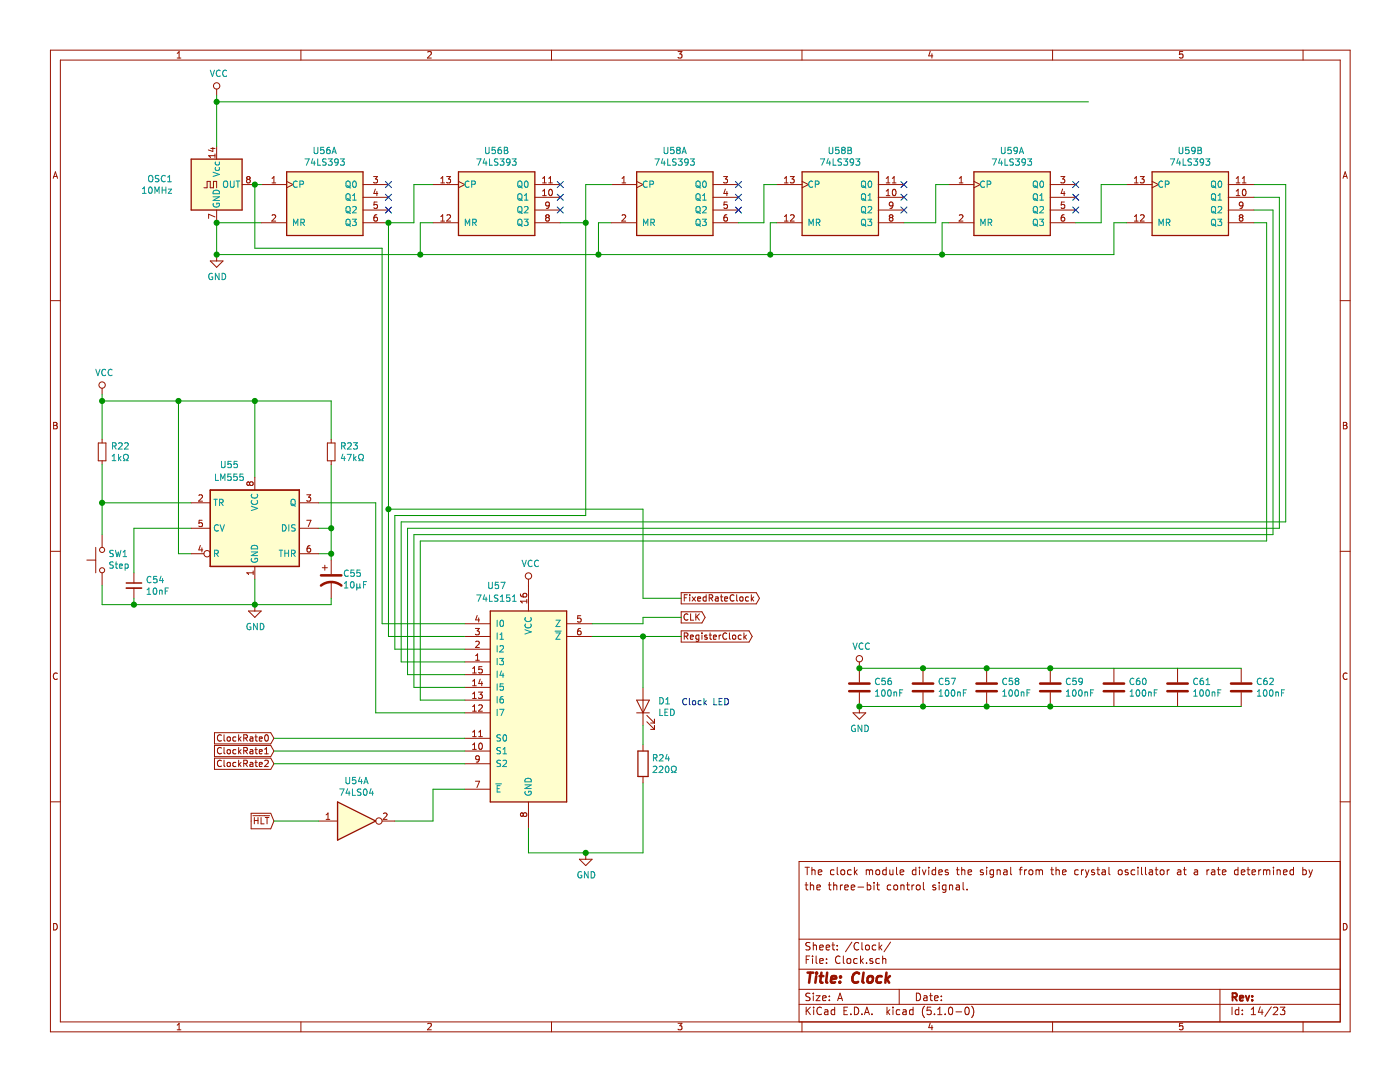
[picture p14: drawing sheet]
<svg xmlns="http://www.w3.org/2000/svg" width="279mm" height="216mm" viewBox="0 0 279 216" stroke-linecap="round" stroke-linejoin="round" font-family="sans-serif">
<g fill="#fffecd" stroke="#fffecd" stroke-width=".25">
<path d="M67.4 160l7.6 3.8-7.6 3.8z"/>
<path d="M38.2 31.7h10.1v10.2h-10.1z" fill-rule="evenodd"/>
<path d="M57.2 34.3h15.2v12.7h-15.2z" fill-rule="evenodd"/>
<path d="M127.1 34.3h15.2v12.7h-15.2z" fill-rule="evenodd"/>
<path d="M160.1 34.3h15.2v12.7h-15.2z" fill-rule="evenodd"/>
<path d="M194.4 34.3h15.2v12.7h-15.2z" fill-rule="evenodd"/>
<path d="M229.9 34.3h15.3v12.7h-15.3z" fill-rule="evenodd"/>
<path d="M91.5 34.3h15.2v12.7h-15.2z" fill-rule="evenodd"/>
<path d="M97.8 121.9h15.3v38.1h-15.3z" fill-rule="evenodd"/>
<path d="M42 97.8h17.7v15.2h-17.7z" fill-rule="evenodd"/>
<path d="M42 97.8h17.7v15.2h-17.7z" fill-rule="evenodd"/>
</g>
<path d="M38.2 31.7h10.1v10.2h-10.1zM57.2 34.3h15.2v12.7h-15.2zM91.5 34.3h15.2v12.7h-15.2zM127.1 34.3h15.2v12.7h-15.2zM160.1 34.3h15.2v12.7h-15.2zM194.4 34.3h15.2v12.7h-15.2zM229.9 34.3h15.3v12.7h-15.3zM42 97.8h17.7v15.2h-17.7zM97.8 121.9h15.3v38.1h-15.3zM127.3 149.9h2v5h-2zM67.4 160l7.6 3.8-7.6 3.8z" fill="none" stroke="#981200" stroke-width=".25"/>
<g fill="none" stroke="#981200" stroke-width=".2">
<path d="M10.1 10h259.3v195.9h-259.3zM12 12h255.5v191.9h-255.5zM35.4 11.6h.7M35.4 10.6l.3-.3v1.3M43.2 17.8v1.2M60.1 10v2M85.3 10.4l.6-.1 .2 .3-.8 1h.8M110.1 10v2M135.3 10.3h.8l-.4 .5 .3 .1v.6l-.1 .1-.6-.1M160.1 10v2M185.7 10.2l-.4 1h.9M186 10.7v.9"/>
<path d="M210.1 10v2M236 10.3h-.6v.6l.2-.1h.4v.7l-.1 .1-.5-.1M260.1 10v2M10.6 35.6l.5-1.3 .4 1.3M10.7 35.2h.7M40.7 37.5h.6v-1.3h.7v1.3h.6v-1.3h.6v1.3M42.1 29.6h.8M42.5 29.4v.8l-.9-.3M42.9 30.7v.7M42.9 31.1h-1.3l.4 .3M43.2 29.2v2.5M48.3 36.8h2.6"/>
<path d="M49.5 35.8l-.3-.3 .3-.3h.2l.2 .3-.2 .3M49.5 35.8l-.3 .2v.3l.3 .2 .3-.1 .1-.1v-.3l-.2-.2M49.5 35.8h.2M52.1 36.8h5.1M54.3 36.5h.7M54.3 35.6l.4-.4v1.3M57.2 36.2l1.3 .6-1.3 .7M72.4 36.8h5.1M72.4 39.4h5.1M74.6 35.2h.7l-.4 .5 .4 .1v.5l-.2 .2-.5-.1M74.9 37.7l-.3 .9h.8M75.2 38.2v.8"/>
<path d="M86.4 36.8h5.1M88 36.5h.7M88 35.6l.3-.4v1.3M89.1 35.2h.8l-.4 .5 .3 .1 .1 .5-.2 .2-.6-.1M91.5 36.2l1.3 .6-1.3 .7M106.7 36.8h5.1M106.7 39.4h5.1M108.3 36.5h.7M108.3 39h.7M108.3 35.6l.4-.4v1.3M108.3 38.1l.4-.3v1.2M109.5 36.5h.7"/>
<path d="M109.5 35.6l.4-.4v1.3M109.6 37.9l.2-.1a.67 .67 0 0 1 .5 .6 .67 .67 0 0 1-.5 .6l-.3-.4zM122 36.8h5.1M124.1 36.5h.8M124.1 35.6l.4-.4v1.3M127.1 36.2l1.2 .6-1.2 .7M142.3 36.8h5.1M142.3 39.4h5.1M144.4 35.2h.8l-.4 .5 .3 .1 .1 .5-.3 .2-.5-.1M144.8 37.7l-.3 .9h.7M145.1 38.2v.8M155 36.8h5.1"/>
<path d="M156.5 36.5h.8M156.5 35.6l.4-.4v1.3M157.7 35.2h.8l-.4 .5 .3 .1 .1 .5-.3 .2-.5-.1M160.1 36.2l1.2 .6-1.2 .7M175.3 36.8h5.1M175.3 39.4h5.1M176.9 36.5h.7M176.9 39h.7M176.9 35.6l.3-.4v1.3M176.9 38.1l.3-.3v1.2M178.1 36.5h.7M178.1 35.6l.3-.4v1.3"/>
<path d="M178.2 37.9l.2-.1a.67 .67 0 0 1 .4 .6 .67 .67 0 0 1-.4 .6l-.3-.4zM189.3 36.8h5.1M191.4 36.5h.8M191.4 35.6l.4-.4v1.3M194.4 36.2l1.2 .6-1.2 .7M209.6 36.8h5.1M209.6 39.4h5.1M211.7 35.2h.8l-.4 .5 .3 .1 .1 .5-.3 .2-.5-.1M212.1 37.7l-.3 .9h.8M212.4 38.2v.8M224.8 36.8h5.1M226.4 36.5h.7"/>
<path d="M226.4 35.6l.4-.4v1.3M227.6 35.2h.8l-.5 .5 .4 .1 .1 .5-.3 .2-.5-.1M229.9 36.2l1.3 .6-1.3 .7M245.2 36.8h5M245.2 39.4h5M246.7 36.5h.8M246.7 39h.8M246.7 35.6l.4-.4v1.3M246.7 38.1l.4-.3v1.2M247.9 36.5h.8M247.9 35.6l.4-.4v1.3M248.1 37.9l.1-.1a.67 .67 0 0 1 .5 .6 .67 .67 0 0 1-.5 .6l-.3-.4z"/>
<path d="M268 35.6l.5-1.3 .4 1.3M268.1 35.2h.7M10.1 60h1.9M42 52.1h2.5l-1.3 1.2zM42.9 43.3l-1.3-.6v.9M43.2 41.9v2.5M43.2 50.8v1.3M52.1 44.4h5.1M54.3 43l.5-.2 .2 .4-.8 .9h.8M72.4 44.4h5.1M72.4 41.9h5.1M75.2 42.8h-.2a.79 .79 0 0 0-.1 1.3h.3l.1-.5-.2-.3h-.2l-.3 .3"/>
<path d="M75.3 40.3h-.6l-.1 .6 .5-.1 .2 .2v.4l-.2 .2-.5-.1M86.4 44.4h5.1M88 44.1h.7M88 43.2l.3-.4v1.3M89.2 43l.5-.2 .2 .4-.8 .9h.8M106.7 44.4h5.1M106.7 41.9h5.1M109.1 43.4l-.2-.2 .2-.4h.3l.2 .3-.2 .3M109.1 43.4l-.2 .2v.3l.2 .2h.4l.1-.2v-.3l-.2-.2M109.1 43.4h.3M109.6 40.9l-.2 .2-.4-.1-.1-.1 .1-.5 .4-.1 .2 .3-.1 .9-.5 .1M122 44.4h5.1"/>
<path d="M124.1 43l.5-.2 .3 .4-.8 .9h.8M142.3 44.4h5.1M142.3 41.9h5.1M145.1 42.8h-.3a.79 .79 0 0 0-.1 1.3h.4l.1-.5-.3-.3h-.2l-.2 .3M145.1 40.3h-.6v.6l.4-.1 .3 .2v.4l-.3 .2-.4-.1M155 44.4h5.1M156.5 44.1h.8M156.5 43.2l.4-.4v1.3M157.8 43l.4-.2 .3 .4-.8 .9h.8M175.3 44.4h5.1M175.3 41.9h5.1M177.7 43.4l-.2-.2 .2-.4h.3l.2 .3-.2 .3"/>
<path d="M177.7 43.4l-.2 .2v.3l.2 .2h.4l.1-.2v-.3l-.2-.2M177.7 43.4h.3M178.2 40.9l-.2 .2-.4-.1-.1-.1 .1-.5 .4-.1 .2 .3-.2 .9-.4 .1M189.3 44.4h5.1M191.4 43l.5-.2 .3 .4-.8 .9h.8M209.6 44.4h5.1M209.6 41.9h5.1M212.4 42.8h-.3a.79 .79 0 0 0-.1 1.3h.4l.1-.5-.3-.3h-.2l-.2 .3M212.4 40.3h-.6v.6l.4-.1 .3 .2v.4l-.3 .2-.4-.1M224.8 44.4h5.1M226.4 44.1h.7M226.4 43.2l.4-.4v1.3"/>
<path d="M227.6 43l.5-.2 .3 .4-.8 .9h.8M245.2 44.4h5M245.2 41.9h5M247.6 43.4l-.3-.2 .3-.4h.2l.3 .3-.3 .3M247.6 43.4l-.3 .2v.3l.3 .2h.3l.2-.2v-.3l-.3-.2M247.6 43.4h.2M248.1 40.9l-.3 .2-.3-.1-.2-.1 .1-.5 .4-.1 .3 .3-.2 .9-.4 .1M267.5 60h1.9M20.4 77.5v1.2M10.7 84.3h.4l.3 .2-.3 .4 .3 .2-.2 .5h-.5zM10.7 84.9h.4M19.6 88.4h1.5v3.5h-1.5z"/>
<path d="M20.4 87.6v.8M20.4 91.9v.8M39.7 98.9l.5-.2 .2 .4-.8 .9h.8M49.8 96.4l-.2-.3-.3 .3v.2l.2 .3 .3-.3M49.8 96.4l.2-.3h.3l.2 .3v.3l-.2 .2h-.3l-.2-.3M49.8 96.4v.2M50.9 95.2v2.6M61.2 98.7h.8l-.4 .5 .3 .1 .1 .5-.2 .2-.6-.1M65.3 88.4h1.6v3.5h-1.6zM66.1 87.6v.8M66.1 91.9v.8M268.1 84.3h.4l.3 .2-.3 .4 .3 .2-.2 .5h-.5z"/>
<path d="M268.1 84.9h.4M10.1 110h1.9M17.3 111.8h1.8M19.1 109.2v5.1M20.4 106.7v2.5M20.4 114.3v2.5M26.7 114.3v2M26.7 117.3v2.1M38.2 100.3h3.8M38.2 110.5h2.5M38.2 105.4h3.8M40 108.8l-.3 .9h.8"/>
<path d="M40.3 109.3v.9M40.3 103.8h-.5l-.1 .6 .5-.1 .2 .2v.4l-.2 .2-.5-.1M50.5 113.9v.8M50.5 114.3h-1.2l.3 .4M50.9 113v2.6M59.7 100.3h3.9M59.7 110.5h3.9M59.7 105.4h3.9M61.2 103.8h.9l-.6 1.3M61.9 108.9h-.2a.79 .79 0 0 0-.2 1.3l.4-.1 .1-.5-.2-.2h-.3l-.2 .2M64.3 113.3h1M64.8 112.8v1"/>
<path d="M66.1 111.8v2.8M66.1 116.1v3.3M103.9 118.5l.1 .4 .4 .2h.6l.1-.6-.2-.1-.5 .1-.1 .4 .3 .2M105.1 119.6v.7M105.1 120h-1.2l.3 .3M105.5 115.6v6.3M135.9 118.3h15l.7 1.1-.7 1.1h-15zM136.6 119.3h.4M137.2 118.7h-.6v1.2M137.6 118.7v.1M137.6 119.1v.8M138.1 119.1l.7 .8"/>
<path d="M138.8 119.1l-.7 .8M139.2 119.5l.6-.1v-.2l-.4-.1-.2 .2 .1 .6h.5M140.9 119.2l-.3-.1-.3 .2 .1 .6h.5M140.9 118.7v1.2M141.5 119.3l.7-.1v-.4l-.7-.1v1.2M141.8 119.3l.4 .6M142.8 119.2h.5v.7M143.3 119.4l-.4 .1-.2 .1 .2 .3h.4M143.8 119.1h.5M143.9 118.7v1.1l.4 .1M144.6 119.5l.6-.1v-.2l-.4-.1-.2 .2 .1 .6h.5M146.5 118.8a.6 .6 0 0 0-.9 .4 .6 .6 0 0 0 .6 .7l.3-.1"/>
<path d="M147 118.7v1.1l.2 .1M147.8 119.2h.4v.7h-.3l-.3-.2zM149.4 119.2l-.4-.1-.2 .2 .1 .6h.5M149.9 118.7v1.2M150 119.5l.4 .4M150.4 119.1l-.5 .5M267.5 110h1.9M11.4 134.4a.62 .62 0 0 0-.8 .4 .62 .62 0 0 0 .6 .8l.2-.1M49.6 121.9h2.5l-1.2 1.3zM50.9 120.6v1.3M92.8 139.7h5M92.8 132.1h5"/>
<path d="M92.8 137.2h5M92.8 134.6h5M92.8 129.5h5M92.8 127h5M92.8 124.5h5M94.3 133.4l.4-.4v1.3M94.3 135.9l.4-.3v1.2M94.3 138.5l.4-.4v1.3M94.3 139.4h.8M94.3 136.8h.8M94.3 134.3h.8M94.9 125.4h.8l-.5 .5 .4 .1 .1 .4-.3 .3-.5-.2"/>
<path d="M94.9 131.7h.8M94.9 130.8l.4-.3v1.2M94.9 128.1l.5-.2 .3 .4-.8 .9h.8M95.2 122.8l-.3 .9h.8M95.5 138.1h.8l-.5 .5 .4 .1 .1 .4-.3 .3-.5-.2M95.5 123.3v.8M95.8 135.5l-.3 .9h.8M96.1 136v.8M96.2 133h-.6l-.1 .6 .5-.1 .3 .3v.3l-.3 .2-.5-.1M113.1 127h5.1M113.1 124.5h5.1M115.9 125.4h-.3a.79 .79 0 0 0-.1 1.3l.4-.1 .1-.5-.3-.2h-.2l-.3 .2"/>
<path d="M115.9 122.9h-.6l-.1 .6 .5-.2 .3 .3v.3l-.3 .2-.5-.1M127.1 139.7h2.5l-1.3 2.5zM128.3 137.2v7.6M135.9 122.1h4.2l.6 1.1-.6 1.1h-4.2zM135.9 125.9h13.6l.6 1.1-.6 1.1h-13.6zM136.6 126.9l.6-.1v-.4l-.6-.1v1.3M136.9 126.9l.4 .7M137.3 122.6a.56 .56 0 0 0-.8 .5 .56 .56 0 0 0 .8 .5M137.8 127.1l.6-.1-.1-.2-.3-.1-.2 .2v.6h.5M137.8 122.5v1.2h.6M138.9 122.5v1.2M139 123l.6 .7"/>
<path d="M139.5 126.8l-.4-.1-.2 .2 .1 .6h.5M139.5 126.7v1l-.3 .3-.3-.1M139.6 122.5l-.7 .7M140.1 126.3v.1M140.1 126.7v.9M141.1 126.8l-.3-.1-.2 .2 .1 .2 .4 .1v.3h-.5M141.5 126.7h.5M141.7 126.3v1.1l.3 .2M142.4 127.1l.6-.1-.1-.2-.3-.1-.2 .2v.6h.5M143.5 126.7v.9M143.9 126.7l-.4 .2M145 126.4a.6 .6 0 0 0-.8 .4 .6 .6 0 0 0 .6 .8l.2-.2"/>
<path d="M145.6 126.3v1.1l.2 .2M146.2 126.8l.2-.1 .4 .1v.5l-.1 .2-.5-.1zM147.9 126.8l-.3-.1-.3 .2 .2 .6h.4M148.5 126.3v1.3M148.6 127.1l.4 .5M149 126.7l-.5 .5M171.5 132.1v4M171.5 138.2v4M184.2 133.3v2.8M184.2 138.2v2.8M196.9 133.3v2.8M196.9 138.2v2.8"/>
<path d="M209.6 133.3v2.8M209.6 138.2v2.8M222.3 133.3v2.8M222.3 138.2v2.8M235 133.3v2.8M235 138.2v2.8M247.7 133.3v2.8M247.7 138.2v2.8M268.8 134.4a.62 .62 0 0 0-.8 .4 .62 .62 0 0 0 .6 .8l.2-.1M10.1 160h1.9M42.8 151.3h11.2l.7 1.1-.7 1.1h-11.2zM42.8 146.2h11.2l.7 1.1-.7 1.1h-11.2z"/>
<path d="M42.8 148.7h11.2l.7 1.2-.7 1.1h-11.2zM44.2 151.8a.56 .56 0 0 0-.8 .5 .56 .56 0 0 0 .8 .5M44.2 146.7a.56 .56 0 0 0-.8 .5 .56 .56 0 0 0 .8 .6M44.2 149.3a.56 .56 0 0 0-.8 .5 .56 .56 0 0 0 .8 .5M44.7 151.7v1.1l.2 .2M44.7 146.6v1.1l.2 .2M44.7 149.1v1.1l.2 .2M45.4 152.2h.5v.7l-.3 .1-.3-.3zM45.4 147.1l.5 .1v.6l-.3 .1-.3-.2zM45.4 149.6l.5 .1v.7h-.3l-.3-.2zM47.1 152.2l-.4-.1-.2 .2 .1 .6h.5M47.1 147.1l-.4-.1-.2 .3 .1 .5h.5"/>
<path d="M47.1 149.6h-.4l-.2 .2 .1 .6h.5M47.6 146.6v1.3M47.6 149.1v1.3M47.6 151.7v1.3M47.7 152.5l.4 .5M47.7 149.9l.4 .5M47.7 147.4l.4 .5M48.1 152.1l-.5 .5M48.1 149.6l-.5 .5M48.1 147l-.5 .5M48.6 152.3h.7l.1-.2-.1-.3-.7-.1v1.3M48.6 147.3l.7-.1 .1-.2-.1-.3-.7-.1v1.3"/>
<path d="M48.6 149.8h.7l.1-.2-.1-.3-.7-.2v1.3M49 152.3l.4 .7M49 149.8l.4 .6M49 147.3l.4 .6M49.9 152.2h.5l.1 .8M49.9 147.1h.5l.1 .8M49.9 149.6h.5l.1 .8M50.5 152.4l-.5 .1-.1 .2v.2h.6M50.5 147.3l-.5 .1-.1 .2v.2h.6M50.5 149.9h-.5l-.1 .2v.3h.6M50.9 152.1h.5M50.9 149.6h.5"/>
<path d="M50.9 147h.5M51.1 151.7v1.1l.3 .2M51.1 146.6v1.1l.3 .2M51.1 149.1v1.1l.3 .2M51.7 152.5l.6-.1v-.2l-.4-.1-.2 .2 .1 .6h.5M51.7 150l.6-.1v-.3h-.4l-.2 .2 .1 .6h.5M51.7 147.4l.6-.1v-.2l-.4-.1-.2 .2 .1 .6h.5M52.8 151.8l.5-.1 .2 .3-.7 1h.7M52.8 150.4h.7M52.8 149.5l.4-.4v1.3M52.9 146.7l.2-.1a.67 .67 0 0 1 .5 .6 .67 .67 0 0 1-.5 .7l-.3-.5zM92.8 142.2h5"/>
<path d="M92.8 149.9h5M92.8 147.3h5M92.8 157.5h5M92.8 152.4h5M94.3 149.5h.8M94.3 141l.4-.4v1.3M94.3 146.1l.4-.4v1.3M94.3 148.6l.4-.3v1.2M94.3 147h.8M94.3 141.9h.8M94.9 155.9h.8l-.5 1.2M95.5 140.8l.5-.2 .3 .4-.8 .9h.8"/>
<path d="M95.5 147h.8M95.5 146.1l.4-.4v1.3M95.7 151.4l-.3 .2-.3-.1-.2-.1 .1-.5 .4-.1 .3 .3-.2 .8-.4 .2M95.7 148.3h.1a.67 .67 0 0 1 .5 .6 .67 .67 0 0 1-.5 .6 .83 .83 0 0 1-.1-1.2zM127.1 142.2h2.5M128.3 148.6v1.3M128.3 154.9v1.3M129.1 144l1.5 1.5M129.1 142.7l1.5 1.6M129.9 145.5h.7M129.9 144.3h.7M130.6 143.5v.8"/>
<path d="M130.6 144.8v.7M170.2 142.2h2.6l-1.3 1.3zM267.5 160h1.9M50.1 162.3h3.9l.7 1.5-.7 1.6h-3.9zM50.5 162.8h3.3M50.8 163.1v1.3M50.8 163.7h.7M51.5 163.1v1.3M52.1 163.1v1.3h.6M52.9 163.1h.8M53.3 163.1v1.3M63.6 163.8h3.8"/>
<path d="M65.1 163.5h.7M65.1 162.6l.4-.4v1.3M76.3 163.8h2.5M76.5 162.4l.5-.2 .2 .4-.7 .9h.7M104.4 162.4l.3-.2h.2l.2 .2v.4l-.2 .1h-.2l-.3-.2M104.4 162.4l-.2-.2-.3 .2v.3l.2 .2 .3-.2M104.4 162.4v.3M105.5 160v5.1M115.6 171.4h2.6l-1.3 1.3zM116.9 170.2v1.2M160.7 176.6h.5M160.7 173.1h.8"/>
<path d="M160.9 176.1v1.3l.3 .2M161.1 173.1v1.4M161.7 176.7h.1a.37 .37 0 0 1 .6 .1v.8M161.7 176.1v1.5M162 173.1v1.4M162 173.7l.1-.1a.37 .37 0 0 1 .6 .2v.7M163 177.1l.7-.2v-.2l-.5-.1-.2 .2 .1 .7h.6M163.3 174.1l.7-.2-.1-.3h-.4l-.2 .2 .1 .7h.5M165.3 176.6h.6M165.5 176.1v1.3l.4 .2M166.4 176.7l.2-.1 .3 .1 .1 .9M166.4 176.1v1.5"/>
<path d="M166.5 173.6h-.5l-.3 .2 .1 .6 .2 .1h.5M167.1 173.1v1.2l.2 .2M167.7 176.6v1M167.9 173.7l.2-.1 .4 .1v.7l-.2 .1-.4-.1zM168.2 176.6l-.5 .3M168.6 177.1l.7-.2-.1-.2-.4-.1-.2 .2 .1 .7h.5M169.9 177.1l.7-.2-.1-.2-.4-.1-.2 .2v.7h.6M169.9 173.6h-.5l-.3 .2 .1 .6 .2 .1h.5M170.5 173.1v1.4M170.6 174l.5 .5M171.1 173.6l-.6 .5M171.2 177h1.2"/>
<path d="M172.9 173.7v-.1a.37 .37 0 0 1 .6 .2M172.9 173.6v.9M173.1 176.7l.4-.1 .3 .3-.1 .5-.2 .2-.4-.1M173.1 176.1v1.5M173.5 173.8v.7M173.5 173.8l.2-.2h.4v.9M174.4 176.1v.1M174.4 176.6v1M174.9 173.7l.2-.1 .4 .1v.7l-.2 .1-.4-.1zM174.9 176.6h.6M175.1 176.1v1.3l.4 .2M176.9 173.6h-.5l-.2 .2 .1 .7h.6"/>
<path d="M176.9 173.1v1.4M177.6 173.6l.1 .9h.3l.2-.1M177.8 176.7l-.4-.1-.3 .3v.5l.3 .2 .4-.1M178.2 173.6v.9M178.4 176.7l.2-.1 .5 .1v.7l-.2 .2-.5-.2zM178.9 173.1v1.2l.3 .2M179.6 174.1l.8-.2-.1-.3h-.4l-.3 .2 .1 .7h.6M179.8 176.7l.2-.1 .4 .1v.9M179.8 176.6v1M180.9 176.6h.6M181.1 176.1v1.3l.4 .2M182 176.6v1"/>
<path d="M182.4 176.6l-.4 .3M182.8 173.6h-.4l-.3 .2v.6l.3 .1h.4M182.8 173.1v1.4M182.9 176.7l.2-.1 .5 .1v.7l-.2 .2-.5-.2zM183.5 173.1v.1M183.5 173.6v.9M184.1 173.6l.3 .9 .4-.9M184.3 176.1v1.3l.2 .2M185.3 173.1v.1M185.3 173.6v.9M186.7 173.6h-.4l-.3 .2 .1 .6 .2 .1h.4M186.7 176.7a.37 .37 0 0 0-.6 .1l.1 .2 .5 .1 .1 .2-.2 .3-.5-.1"/>
<path d="M186.7 173.1v1.4M187.4 174.1l.7-.2-.1-.3h-.4l-.2 .2v.7h.6M187.4 176.1v.1M187.4 176.6v1M188.8 176.7l-.5-.1-.2 .3v.5l.2 .2 .5-.1M188.8 176.6v1.2l-.3 .3-.4-.1M189.2 173.6a.37 .37 0 0 0-.6 .2l.1 .2 .5 .1 .1 .2-.2 .2h-.5M189.5 176.7l.2-.1 .4 .1v.9M189.5 176.6v1M190.9 176.7h.5l.1 .9M190.9 173.6h.5M191.1 173.1v1.2l.3 .2"/>
<path d="M191.5 176.9l-.5 .1-.2 .2 .2 .4 .5-.1M191.9 173.7l.2-.1h.4l.1 .9M191.9 173.1v1.4M192.2 176.1v1.3l.2 .2M193 177.4v.2M193.2 174.1l.7-.2v-.3h-.5l-.2 .2 .1 .7h.6M196.2 173.6h-.4l-.2 .2 .1 .2 .5 .1v.4h-.6M196.9 173.1v.1M196.9 173.6v.9M198.3 173.6h-.5l-.2 .2v.6l.2 .1h.5M198.3 173.6v1.2l-.3 .3-.4-.1M199 173.7l.2-.1h.3l.1 .9"/>
<path d="M199 173.6v.9M200.3 173.6h.6l.1 .9M201 173.9l-.5 .1-.2 .2 .2 .3h.5M201.7 173.1v1.2l.2 .2M203.4 173.6h.6M204 173.1l-.4 .2v1.2M204.5 173.6v.9M204.9 173.6l-.4 .2M205.4 173.7l.2-.1 .5 .1v.7l-.3 .1-.4-.1zM206.8 173.7l.4-.1 .2 .2M206.8 173.6v.9M207.4 173.8a.36 .36 0 0 1 .3-.3 .36 .36 0 0 1 .4 .3v.7"/>
<path d="M207.4 173.8v.7M209.7 173.6h.6M209.9 173.1v1.2l.4 .2M210.7 173.7l.1-.1a.37 .37 0 0 1 .6 .2v.7M210.7 173.1v1.4M212 174.1l.8-.2-.1-.3h-.5l-.2 .2 .1 .7h.6M215.2 173.6h-.4l-.3 .2v.6l.3 .1h.4M215.8 173.6v.9M216.3 173.6l-.5 .2M216.6 173.6l.4 .9M217 174.5l-.4 .6M217.3 173.6l-.3 .9"/>
<path d="M218.4 173.6h-.4l-.2 .2 .1 .2 .5 .1v.4h-.6M218.9 173.6h.6M219.1 173.1v1.2l.4 .2M220 173.6h.5l.1 .9M220.6 173.9l-.5 .1-.2 .2 .2 .3h.5M221.3 173.1v1.2l.2 .2M223.2 173.7l.3-.1 .4 .1 .1 .6-.2 .2h-.3l-.3-.1zM225.1 173.6h-.4l-.2 .2 .1 .2 .5 .1v.4h-.6M226.5 173.6h-.5l-.3 .2 .1 .6 .2 .1h.5M227.1 173.1v.1M227.1 173.6v.9M227.8 173.1v1.2l.2 .2"/>
<path d="M228.6 173.1v1.2l.2 .2M229.4 173.6h.6v.9M230 173.9l-.5 .1-.2 .2 .2 .3h.5M230.5 173.6h.6M230.7 173.1v1.2l.4 .2M231.6 173.7l.2-.1 .4 .1v.7l-.2 .1-.4-.1zM232.9 173.6v.9M233.4 173.6l-.5 .2M235 173.6h.6l.1 .9M235.7 173.9l-.5 .1-.2 .2 .2 .3h.5M236.2 173.6h.5M236.4 173.1v1.2l.3 .2"/>
<path d="M238.4 173.6h.5l.1 .9M239 173.9l-.5 .1-.2 .2 .2 .3h.5M240.9 173.6v.9M241.3 173.6l-.4 .2M241.8 173.6h.6v.9M242.4 173.9l-.5 .1-.2 .2 .2 .3h.5M242.9 173.6h.6M243.2 173.1v1.2l.3 .2M243.9 174.1l.8-.2-.1-.3h-.4l-.3 .2 .1 .7h.6M247.1 173.6h-.4l-.3 .2v.6l.3 .1h.4M247.1 173.1v1.4M247.7 174.1l.7-.2v-.3h-.5l-.2 .2 .1 .7h.6"/>
<path d="M248.9 173.6h.5M249.1 173.1v1.2l.3 .2M249.9 174.1l.7-.2-.1-.3h-.4l-.2 .2v.7h.6M251.2 173.6v.9M251.6 173.6l-.4 .2M252.2 173.7l.4-.1 .2 .2M252.2 173.6v.9M252.8 173.8a.34 .34 0 0 1 .3-.3 .34 .34 0 0 1 .3 .3v.7M252.8 173.8v.7M254.2 173.1v.1M254.2 173.6v.9M254.9 173.7l.2-.1h.3l.1 .9"/>
<path d="M254.9 173.6v.9M256.1 174.1l.8-.2-.1-.3h-.4l-.3 .2 .1 .7h.6M258.1 173.6h-.4l-.3 .2 .2 .7h.5M258.1 173.1v1.4M260 173.6h.4l.3 .2-.1 .6-.2 .1h-.4M260 173.1v1.4M261.2 173.6l.4 .9M261.6 174.5l-.4 .6M261.9 173.6l-.3 .9M267.5 171.9h-108v32M10.7 184.3a.65 .65 0 0 1 .7 .6 .65 .65 0 0 1-.7 .7zM159.5 197.4h108"/>
<path d="M159.5 193.4h108M159.5 187.4h108M160.9 191.5h.5M161.6 190.8h-.7v1.5M161.7 188.1h-.6l-.3 .2 .1 .4 .7 .3v.4l-.2 .2-.6-.1M161.7 198.2h-.6l-.3 .3 .1 .3 .7 .3v.4l-.2 .2-.6-.1M162.2 190.8v.1M162.2 191.3v1M162.3 188.1v1.5M162.3 198.2v.1M162.3 198.7v1M162.3 188.7l.2-.1h.4v1"/>
<path d="M162.9 198.7h.8l-.8 1h.8M162.9 190.8v1.2l.2 .3M163.6 189.1l.7-.2-.1-.3h-.4l-.2 .2 .1 .7h.5M163.6 191.8l.7-.2-.1-.3h-.4l-.2 .2 .1 .7h.5M164.2 199.2l.7-.2-.1-.2-.4-.1-.2 .2v.7h.6M164.9 189.1l.7-.2-.1-.3h-.4l-.2 .2 .1 .7h.5M165 192.1v.2M165 191.3v.2M165.5 198.8v.1M165.5 199.5v.2M166 188.6h.6M166.2 188.1v1.3l.4 .2"/>
<path d="M167.1 189.4v.2M167.1 188.6v.2M167.2 199.7l.4-1.5 .6 1.5M167.3 199.2h.7M167.6 190.9a.7 .7 0 0 0-.9 .5 .7 .7 0 0 0 .7 .9l.2-.2M168.3 190.8v1.2l.2 .3M169.1 191.4l.2-.1 .4 .1v.7l-.2 .2-.4-.2zM170 188l-1.3 1.9M171.1 191.3h-.5l-.2 .2v.6l.2 .2 .5-.1M171.4 188.2a.71 .71 0 0 0-1 .5 .71 .71 0 0 0 .7 .9l.3-.2M171.7 190.8v1.5M171.9 191.7l.4 .6"/>
<path d="M172 188.1v1.3l.2 .2M172.3 191.3l-.6 .5M172.8 188.7l.2-.1 .4 .1v.7l-.2 .2-.4-.2zM172.9 192.1v.2M174.1 191.3h-.3l-.2 .2v.2l.5 .1v.4h-.5M174.8 188.6h-.4l-.3 .2v.6l.3 .2 .4-.1M175.4 188.1v1.5M175.5 191.3h-.4l-.3 .2 .1 .6 .2 .2 .4-.1M175.6 189l.4 .6M176 188.6l-.6 .5M176.2 191.4l.2-.1h.3l.1 1M176.2 190.8v1.5"/>
<path d="M177.7 188l-1.3 1.9M179.5 197.4v3M182.9 198.2a.75 .75 0 0 1 .8 .7 .75 .75 0 0 1-.8 .8zM184.4 198.8h.5l.1 .9M185 199l-.5 .1-.2 .2 .2 .4 .5-.1M185.5 198.7h.6M185.7 198.2v1.3l.4 .2M186.5 199.2l.7-.2v-.2l-.5-.1-.2 .2 .1 .7h.6M187.9 199.5v.2M187.9 198.8v.1M243.5 197.4v6.5M268.1 184.3a.65 .65 0 0 1 .7 .6 .65 .65 0 0 1-.7 .7z"/>
<path d="M35.4 204.5l.3-.3v1.3M35.4 205.5h.7M60.1 203.9v2M85.3 204.3l.6-.1 .2 .3-.8 1h.8M110.1 203.9v2M135.3 204.2h.8l-.4 .5 .3 .1v.6l-.1 .1-.6-.1M159.5 200.4h108M160.1 203.9v2M160.9 201v1.5M161.1 201.6l.6 .9M161.7 201l-.8 .8M162.4 201v.1"/>
<path d="M162.4 201.5v1M163.9 201.1a.59 .59 0 0 0-.7 0 .59 .59 0 0 0-.2 .7 .56 .56 0 0 0 .3 .6 .56 .56 0 0 0 .6-.1M164.6 201.5h.6v1M165.2 201.8l-.5 .1-.2 .2 .2 .4 .5-.1M166.6 201.5h-.5l-.2 .3v.5l.2 .2 .5-.1M166.6 201v1.5M168.4 201.7h.5M169.1 201h-.7v1.5h.7M169.8 202.3v.2M170.5 201a.76 .76 0 0 1 .9 .7 .76 .76 0 0 1-.9 .8zM172 202.3v.2M172.5 202.5l.5-1.5 .5 1.5"/>
<path d="M172.6 202h.8M174 202.3v.2M177 201v1.5M177.1 201.9l.5 .6M177.6 201.5l-.6 .5M178.2 201v.1M178.2 201.5v1M179.6 201.5h-.4l-.3 .3v.5l.3 .2 .4-.1M180.2 201.5h.6l.1 1M180.9 201.8l-.5 .1-.3 .2 .3 .4 .5-.1M182.2 201.5h-.4l-.3 .3 .1 .5 .2 .2 .4-.1M182.2 201v1.5"/>
<path d="M184.5 200.8a1.71 1.71 0 0 0 0 2.2M185.7 204.1l-.4 1h.9M185.8 201h-.7l-.1 .7 .2-.2 .5 .1 .2 .2-.1 .5-.2 .2-.6-.2M186 204.6v.9M186.5 202.3v.2M187.1 202.5h.9M187.1 201.4l.5-.4v1.5M188.6 202.3v.2M189.4 201.1l.4-.1a.94 .94 0 0 1 0 1.5 .82 .82 0 0 1-.4-1.4zM190.8 201.9h1.1M192.8 201h.1a.8 .8 0 0 1 .5 .7 .8 .8 0 0 1-.5 .8 1 1 0 0 1-.1-1.5zM193.9 200.8a1.71 1.71 0 0 1 0 2.2"/>
<path d="M210.1 203.9v2M236 204.2h-.6v.6l.2-.1h.4v.7l-.1 .1-.5-.1M245.9 201v1.5M247.2 201.5h-.4l-.3 .3 .1 .6h.6M247.2 201v1.5M247.9 201.5v.2M247.9 202.3v.2M249.7 202.5h.9M249.7 201.4l.4-.4v1.5M251.5 200.9l-.4 1.1h1M251.9 201.5v1M253.7 200.9l-1.3 1.9"/>
<path d="M254.1 201.1l.6-.1 .3 .4-.9 1.1h.9M255.5 201h.9l-.5 .5 .5 .2v.6l-.3 .2-.6-.2M260.1 203.9v2"/>
<circle cx="43.2" cy="17.1" r=".64"/>
<circle cx="20.4" cy="76.8" r=".64"/>
<circle cx="20.4" cy="113.8" r=".51"/>
<circle cx="20.4" cy="109.7" r=".51"/>
<circle cx="41.3" cy="110.5" r=".64"/>
<circle cx="105.5" cy="114.9" r=".64"/>
<circle cx="171.5" cy="131.4" r=".64"/>
<circle cx="75.6" cy="163.8" r=".64"/>
</g>
<g fill="none" stroke="#009596" stroke-width=".2">
<path d="M42 14l.4 1.3 .4-1.3M43.9 14.1a.56 .56 0 0 0-.7 .5 .56 .56 0 0 0 .7 .5M45.2 14.1a.56 .56 0 0 0-.8 .5 .56 .56 0 0 0 .8 .5M28.4 37.7l.4-.4v1.3M28.4 38.6h.8M29.7 35.2l.3-.2a.47 .47 0 0 1 .5 .4l-.1 .7-.4 .2-.4-.5zM29.8 37.4l.2-.1a.67 .67 0 0 1 .4 .6 .67 .67 0 0 1-.4 .7l-.4-.5zM30.9 38.6v-1.3l.4 .9 .5-.9v1.3M31.7 35.1l-.5-.1-.2 .1 .1 .5 .6 .2v.2l-.2 .3-.5-.1M32.4 37.3v1.3M32.4 37.9h.7M33 35.1a.56 .56 0 0 0-.8 .5 .56 .56 0 0 0 .8 .5"/>
<path d="M33.1 37.3v1.3M33.5 36.3h.7M33.5 35.4l.3-.4v1.3M33.6 37.7h.6l-.6 .9h.6M42.5 34.4l1.3 .4-1.3 .4M42.5 39.3h1.3l-1.3 .7h1.3M42.7 38a.67 .67 0 0 1 .8 0 .67 .67 0 0 1 .3 .7h-1.3zM43 33.4v.4l.2 .2 .5-.1v-.5M43 32.3v.4l.2 .2 .5-.1v-.5M44.8 36.2l.1-.1a.47 .47 0 0 1 .5 .5v.4l-.2 .3-.3 .1-.2-.2a.93 .93 0 0 1 .1-1zM46 36.1v1.1l.2 .2 .4-.1 .1-.1v-1.1M47.1 36.1h.8"/>
<path d="M47.5 36.1v1.3M59.3 36.2a.56 .56 0 0 0-.8 .6 .56 .56 0 0 0 .8 .5M59.8 36.8l.7-.1v-.5l-.7-.1v1.3M60.9 31.7h.8l-.6 1.3M62.4 31.6l-.3 .9h.8M62.7 29.4v1l.2 .3 .4-.1 .1-.2v-1M62.7 32.1v.9M63.4 31.7v1.3h.6M64.6 29.4h-.6v.6l.4-.1 .3 .2v.3l-.3 .3-.4-.2M65.1 31.8l-.5-.1-.2 .1 .1 .5 .5 .2 .1 .2-.2 .3-.5-.1M65.5 31.7h.8l-.4 .5 .3 .1 .1 .4-.3 .3-.5-.2M65.8 29.4l-.4 .1a.87 .87 0 0 0 0 1.2l.4-.2v-.5l-.4-.1-.2 .2"/>
<path d="M66.3 30.7l.4-1.3 .4 1.3M66.4 30.3h.6M67.5 32.3l-.2 .2-.4-.1-.1-.1v-.5l.5-.1 .2 .3-.1 .7-.1 .2-.4 .1M67.9 31.7h.8l-.4 .5 .4 .1v.5l-.2 .2-.6-.2M69.1 38.8l.2-.1a.44 .44 0 0 1 .6 .4l-.1 .7-.5 .1-.2-.1zM69.1 36.3l.2-.2a.44 .44 0 0 1 .6 .5l-.1 .6-.5 .2-.2-.2zM69.3 37.1l.7 .4M69.3 39.6l.7 .5M70.4 39.9h.7M70.4 39l.3-.3v1.2M70.5 36.2l.2-.1a.67 .67 0 0 1 .4 .7 .67 .67 0 0 1-.4 .6l-.3-.5zM93.6 36.2a.56 .56 0 0 0-.8 .6 .56 .56 0 0 0 .8 .5"/>
<path d="M94.1 36.8l.7-.1v-.5l-.7-.1v1.3M95.2 31.7h.8l-.6 1.3M96.7 31.6l-.3 .9h.8M96.9 29.4v1l.2 .3h.3l.2-.3v-1M97 32.1v.9M97.7 31.7v1.3h.6M98.8 29.4h-.6v.6l.2-.1 .4 .1v.5l-.1 .2-.5-.2M99.4 31.8l-.5-.1-.2 .1 .1 .5 .5 .2 .1 .2-.3 .3-.4-.1M99.8 31.7h.8l-.4 .5 .3 .1 .1 .4-.3 .3-.5-.2M100 29.4h-.2a.79 .79 0 0 0-.2 1.3l.4-.1 .1-.5-.2-.2h-.3l-.2 .2M100.6 29.4l.7 .1v.2l-.2 .3 .3 .2-.1 .4-.7 .1zM100.6 30h.5"/>
<path d="M101.8 32.3l-.2 .2-.4-.1-.1-.1v-.5l.5-.1 .2 .3-.1 .7-.1 .2-.4 .1M102.2 31.7h.8l-.4 .5 .4 .1v.5l-.2 .2-.6-.2M103.4 38.8l.2-.1a.44 .44 0 0 1 .6 .4l-.1 .7-.5 .1-.2-.1zM103.4 36.3l.2-.2a.44 .44 0 0 1 .6 .5l-.1 .6-.5 .2-.2-.2zM103.6 37.1l.6 .4M103.6 39.6l.6 .5M104.7 39.9h.7M104.7 39l.3-.3v1.2M104.8 36.2l.2-.1a.67 .67 0 0 1 .4 .7 .67 .67 0 0 1-.4 .6l-.3-.5zM129.2 36.2a.56 .56 0 0 0-.8 .6 .56 .56 0 0 0 .8 .5M129.7 36.8l.7-.1v-.5l-.7-.1v1.3M130.7 31.7h.9l-.6 1.3"/>
<path d="M132.3 31.6l-.3 .9h.8M132.5 29.4v1l.3 .3 .4-.1 .1-.2v-1M132.6 32.1v.9M133.3 31.7v1.3h.5M134.5 29.4h-.6l-.1 .6 .5-.1 .2 .2v.3l-.2 .3-.5-.2M134.9 31.8l-.5-.1-.1 .1v.5l.6 .2v.2l-.2 .3-.5-.1M135.3 29.9l-.3 .3v.2l.3 .3 .3-.1 .1-.2v-.4l-.2-.1M135.3 29.9l-.3-.2 .3-.3 .4 .1v.3l-.2 .1M135.3 29.9h.2M135.4 31.7h.7l-.4 .5 .4 .1v.4l-.2 .3-.5-.2M136.1 30.7l.4-1.3 .5 1.3M136.2 30.3h.6"/>
<path d="M137.3 32.3l-.2 .2-.3-.1-.2-.1 .1-.5 .4-.1 .2 .3v.7l-.2 .2-.3 .1M137.8 31.7h.8l-.5 .5 .4 .1v.5l-.2 .2-.5-.2M138.9 38.8l.3-.1a.44 .44 0 0 1 .5 .4v.7l-.5 .1-.3-.1zM138.9 36.3l.3-.2a.44 .44 0 0 1 .5 .5v.6l-.5 .2-.3-.2zM139.1 37.1l.7 .4M139.1 39.6l.7 .5M140.2 39.9h.8M140.2 39l.4-.3v1.2M140.3 36.2l.2-.1a.67 .67 0 0 1 .5 .7 .67 .67 0 0 1-.5 .6l-.3-.5zM162.2 36.2a.56 .56 0 0 0-.8 .6 .56 .56 0 0 0 .8 .5M162.7 36.8l.7-.1v-.5l-.7-.1v1.3M163.7 31.7h.9l-.6 1.3"/>
<path d="M165.3 31.6l-.3 .9h.8M165.5 29.4v1l.2 .3h.3l.2-.3v-1M165.6 32.1v.9M166.3 31.7v1.3h.6M167.4 29.4h-.6v.6l.1-.1 .5 .1v.5l-.2 .2-.4-.2M168 31.8l-.5-.1-.2 .1v.5l.6 .2 .1 .2-.3 .3-.5-.1M168.2 29.9l-.2 .3v.2l.2 .3 .4-.1 .1-.2v-.2l-.3-.3M168.2 29.9l-.2-.2 .2-.3h.2l.3 .2-.3 .3M168.2 29.9h.2M168.4 31.7h.8l-.5 .5 .4 .1 .1 .4-.3 .3-.5-.2M169.2 29.4l.6 .1 .1 .2-.2 .3 .3 .2-.2 .4-.6 .1zM169.2 30h.5"/>
<path d="M170.4 32.3l-.3 .2-.3-.1-.1-.1v-.5l.4-.1 .3 .3-.1 .7-.2 .2-.3 .1M170.8 31.7h.8l-.4 .5 .3 .1v.5l-.1 .2-.6-.2M172 38.8l.2-.1a.44 .44 0 0 1 .6 .4l-.1 .7-.5 .1-.2-.1zM172 36.3l.2-.2a.44 .44 0 0 1 .6 .5l-.1 .6-.5 .2-.2-.2zM172.2 37.1l.6 .4M172.2 39.6l.6 .5M173.2 39.9h.8M173.2 39l.4-.3v1.2M173.4 36.2l.1-.1a.67 .67 0 0 1 .5 .7 .67 .67 0 0 1-.5 .6l-.3-.5zM196.5 36.2a.56 .56 0 0 0-.8 .6 .56 .56 0 0 0 .8 .5M197 36.8l.7-.1v-.5l-.7-.1v1.3M198 31.7h.9l-.6 1.3"/>
<path d="M199.6 31.6l-.3 .9h.8M199.9 29.4v1l.2 .3 .4-.1 .1-.2v-1M199.9 32.1v.9M200.6 31.7v1.3h.5M201.8 29.4h-.6l-.1 .6 .5-.1 .3 .2v.3l-.3 .3-.5-.2M202.2 31.8l-.4-.1-.2 .1v.5l.6 .2v.2l-.2 .3-.5-.1M202.7 31.7h.8l-.5 .5 .4 .1 .1 .4-.3 .3-.5-.2M203.1 29.9l-.3 .3-.3-.1-.2-.2 .1-.4 .4-.1 .3 .2-.1 .8-.2 .2-.3 .1M203.4 30.7l.4-1.3 .5 1.3M203.5 30.3h.6M204.7 32.3l-.3 .2-.3-.1-.2-.1 .1-.5 .4-.1 .3 .3-.1 .7-.2 .2-.3 .1M205.1 31.7h.8l-.5 .5 .4 .1v.5l-.2 .2-.5-.2"/>
<path d="M206.3 38.8l.2-.1a.44 .44 0 0 1 .5 .4v.7l-.5 .1-.2-.1zM206.3 36.3l.2-.2a.44 .44 0 0 1 .5 .5v.6l-.5 .2-.2-.2zM206.5 37.1l.6 .4M206.5 39.6l.6 .5M207.5 39.9h.8M207.5 39l.4-.3v1.2M207.7 36.2l.1-.1a.67 .67 0 0 1 .5 .7 .67 .67 0 0 1-.5 .6l-.3-.5zM232 36.2a.56 .56 0 0 0-.8 .6 .56 .56 0 0 0 .8 .5M232.6 36.8l.7-.1v-.5l-.7-.1v1.3M233.6 31.7h.8l-.5 1.3M235.1 31.6l-.2 .9h.7M235.3 29.4v1l.3 .3h.2l.2-.3v-1"/>
<path d="M235.4 32.1v.9M236.1 31.7v1.3h.6M237.3 29.4h-.6l-.1 .6 .2-.1 .5 .1v.5l-.2 .2-.5-.2M237.8 31.8l-.5-.1-.2 .1 .1 .5 .5 .2 .1 .2-.2 .3-.5-.1M238.2 31.7h.8l-.4 .5 .3 .1 .1 .4-.2 .3-.6-.2M238.5 29.9l-.2 .3-.4-.1-.1-.2 .1-.4 .4-.1 .2 .2-.1 .9-.5 .2M239.1 29.4l.6 .1v.2l-.2 .3 .3 .2-.1 .4-.6 .1zM239.1 30h.4M240.2 32.3l-.2 .2-.4-.1-.1-.1 .1-.5 .4-.1 .2 .3v.7l-.2 .2-.4 .1M240.6 31.7h.8l-.4 .5 .4 .1v.5l-.2 .2-.6-.2M241.8 38.8l.3-.1a.44 .44 0 0 1 .5 .4v.7l-.5 .1-.3-.1zM241.8 36.3l.3-.2a.44 .44 0 0 1 .5 .5v.6l-.5 .2-.3-.2z"/>
<path d="M242 37.1l.7 .4M242 39.6l.7 .5M243.1 39.9h.7M243.1 39l.4-.3v1.2M243.2 36.2l.2-.1a.67 .67 0 0 1 .4 .7 .67 .67 0 0 1-.4 .6l-.3-.5zM42.4 54.6a.59 .59 0 0 0-.7 .6 .59 .59 0 0 0 .7 .6v-.5h-.2M42.6 40.6a.59 .59 0 0 0 .6 .7 .59 .59 0 0 0 .5-.7l-.4-.1v.3M43.7 54.5v1.3l-.7-1.3v1.3M44.3 54.5a.64 .64 0 0 1 .7 .7 .64 .64 0 0 1-.7 .6zM58.6 45v-1.3l.4 1 .4-1v1.3M60.1 44.4l.6-.1v-.4l-.6-.2v1.3M60.3 44.4l.5 .6"/>
<path d="M69.1 43.9l.2-.2a.44 .44 0 0 1 .6 .5l-.1 .6-.5 .2-.2-.2zM69.1 41.4l.2-.2a.44 .44 0 0 1 .6 .4l-.1 .7-.5 .2-.2-.2zM69.3 42.2l.7 .4M69.3 44.7l.7 .4M70.3 43.7h.8l-.4 .5 .3 .1v.6l-.2 .1-.5-.1M70.4 41.3l.4-.1 .3 .4-.8 .9h.8M92.9 45v-1.3l.4 1 .4-1v1.3M94.3 44.4l.7-.1v-.4l-.7-.2v1.3M94.6 44.4l.5 .6M103.4 43.9l.2-.2a.44 .44 0 0 1 .6 .5l-.1 .6-.5 .2-.2-.2zM103.4 41.4l.2-.2a.44 .44 0 0 1 .6 .4l-.1 .7-.5 .2-.2-.2zM103.6 42.2l.6 .4"/>
<path d="M103.6 44.7l.6 .4M104.6 43.7h.8l-.4 .5 .3 .1v.6l-.2 .1-.5-.1M104.7 41.3l.4-.1 .3 .4-.8 .9h.8M128.4 45v-1.3l.5 1 .4-1v1.3M129.9 44.4l.7-.1v-.4l-.7-.2v1.3M130.2 44.4l.4 .6M138.9 43.9l.3-.2a.44 .44 0 0 1 .5 .5v.6l-.5 .2-.3-.2zM138.9 41.4l.3-.2a.44 .44 0 0 1 .5 .4v.7l-.5 .2-.3-.2zM139.1 42.2l.7 .4M139.1 44.7l.7 .4M140.2 43.7h.8l-.5 .5 .4 .1v.6l-.2 .1-.5-.1M140.2 41.3l.5-.1 .3 .4-.8 .9h.8"/>
<path d="M161.4 45v-1.3l.5 1 .4-1v1.3M162.9 44.4l.7-.1v-.4l-.7-.2v1.3M163.2 44.4l.4 .6M172 43.9l.2-.2a.44 .44 0 0 1 .6 .5l-.1 .6-.5 .2-.2-.2zM172 41.4l.2-.2a.44 .44 0 0 1 .6 .4l-.1 .7-.5 .2-.2-.2zM172.2 42.2l.6 .4M172.2 44.7l.6 .4M173.2 43.7h.8l-.5 .5 .4 .1v.6l-.2 .1-.5-.1M173.2 41.3l.5-.1 .3 .4-.8 .9h.8M195.7 45v-1.3l.5 1 .4-1v1.3M197.2 44.4l.7-.1v-.4l-.7-.2v1.3M197.5 44.4l.4 .6"/>
<path d="M206.3 43.9l.2-.2a.44 .44 0 0 1 .5 .5v.6l-.5 .2-.2-.2zM206.3 41.4l.2-.2a.44 .44 0 0 1 .5 .4v.7l-.5 .2-.2-.2zM206.5 42.2l.6 .4M206.5 44.7l.6 .4M207.5 43.7h.8l-.5 .5 .4 .1v.6l-.2 .1-.5-.1M207.5 41.3l.5-.1 .3 .4-.8 .9h.8M231.3 45v-1.3l.4 1 .5-1v1.3M232.8 44.4l.6-.1v-.4l-.6-.2v1.3M233.1 44.4l.4 .6M241.8 43.9l.3-.2a.44 .44 0 0 1 .5 .5v.6l-.5 .2-.3-.2zM241.8 41.4l.3-.2a.44 .44 0 0 1 .5 .4v.7l-.5 .2-.3-.2zM242 42.2l.7 .4"/>
<path d="M242 44.7l.7 .4M243 43.7h.8l-.4 .5 .4 .1v.6l-.2 .1-.6-.1M243.1 41.3l.5-.1 .2 .4-.8 .9h.8M19.1 73.7l.4 1.3 .4-1.3M21.1 73.8a.56 .56 0 0 0-.8 .5 .56 .56 0 0 0 .8 .5M22.4 73.8a.56 .56 0 0 0-.8 .5 .56 .56 0 0 0 .8 .5M22.4 91.9h.7M22.4 91l.4-.3v1.2M22.5 89h.6v-.5l-.6-.2v1.3M22.8 89l.4 .6M23.7 88.5l.4-.2 .3 .4-.8 .9h.8M23.7 90.7v1.2"/>
<path d="M23.8 91.4l.3 .5M24.1 91.1l-.4 .5M24.6 91.9h.3v-.2a.54 .54 0 0 1-.2-.7 .54 .54 0 0 1 .7-.3 .57 .57 0 0 1-.1 1v.2h.3M24.9 88.5l.5-.2 .2 .4-.8 .9h.8M42.7 99.6h.7M43 94.6v1.3h.6M43 99.6v1.3M44 95.9v-1.3l.5 .9 .4-.9v1.3M44.2 92v1.1l.2 .2h.3l.2-.2v-1.1M46.1 94.6h-.6l-.1 .6 .2-.1 .5 .1v.5l-.2 .2-.5-.2M46.1 92h-.6v.7l.1-.2 .5 .2v.5l-.1 .1-.5-.1M47.3 94.6h-.6l-.1 .6 .5-.1 .3 .2v.3l-.3 .3-.5-.2"/>
<path d="M47.3 92h-.6v.7l.4-.2 .3 .3v.3l-.3 .2-.4-.1M48.5 94.6h-.6v.6l.1-.1 .5 .1v.5l-.2 .2-.4-.2M50.3 98.6a.56 .56 0 0 0 .5 .8 .56 .56 0 0 0 .5-.8M50.3 99.9a.56 .56 0 0 0 .5 .8 .56 .56 0 0 0 .5-.8M58.1 99.8l.3-.2a.44 .44 0 0 1 .5 .5v.6l-.5 .2-.3-.2zM68.2 89h.6v-.5l-.6-.2v1.3M68.4 90.6l-.3 .9h.8M68.5 89l.4 .6M68.7 91.1v.8M69.3 90.7h.8l-.5 1.2M69.4 88.5l.5-.2 .2 .4-.8 .9h.8M70.5 88.3h.8l-.4 .5 .4 .2v.4l-.2 .2-.6-.1"/>
<path d="M70.6 90.7v1.2M70.7 91.4l.4 .5M71.1 91.1l-.5 .5M71.6 91.9h.3v-.2a.55 .55 0 0 1-.3-.8 .55 .55 0 0 1 .9-.1v.5l-.3 .6h.3M22.6 109.9l-.5-.1-.1 .1v.4l.5 .2 .1 .3-.2 .3-.5-.1M22.6 112.2l-.5-.1-.1 .1v.4l.5 .3 .1 .3-.2 .2-.5-.1M23 112.5h.5M23 109.8l.3 1.3 .3-.9 .2 .9 .3-1.3M23.2 112.1v1.1l.3 .2M23.8 113l.6-.1v-.3l-.4-.1-.2 .2 .1 .6h.5M24.6 111.1h.7M24.6 110.2l.3-.4v1.3"/>
<path d="M25 112.6l.4-.1 .2 .3-.1 .5h-.5M25 112.5v1.3M29.3 118.6h.8M29.3 117.7l.4-.4v1.3M30.1 115.1a.56 .56 0 0 0-.8 .5 .56 .56 0 0 0 .8 .6M30.7 117.4l.2-.1a.67 .67 0 0 1 .4 .7 .67 .67 0 0 1-.4 .6l-.3-.5zM31.3 115h-.6l-.1 .6 .2-.1 .5 .1v.6l-.2 .1-.5-.1M31.8 117.9l.5-.1 .1 .8M31.8 117.8v.8M32.1 115l-.3 .8h.8M32.4 115.4v.9M33 117.9h.4"/>
<path d="M33.6 117.3h-.6v1.3M42.8 110.4l.7-.1v-.4l-.7-.1v1.2M43.1 110.4l.5 .6M43.6 104.8a.56 .56 0 0 0-.8 .5 .56 .56 0 0 0 .8 .5M43.8 100.3l.7-.1v-.5l-.7-.1v1.3M43.9 104.7l.5 1.3 .4-1.3M44.1 100.3l.4 .6M50.1 110.1h1.3l-1.3 .8h1.3M50.1 101l1.3 .4-1.3 .5M50.2 111.5a.59 .59 0 0 0 .6 .7 .59 .59 0 0 0 .6-.7l-.5-.1v.3M50.3 108.9a.67 .67 0 0 1 .8-.1 .67 .67 0 0 1 .3 .7h-1.3zM55.7 109.8h.7"/>
<path d="M56.1 109.8v1.2M56.4 104.7a.64 .64 0 0 1 .7 .6 .64 .64 0 0 1-.7 .7zM56.9 109.8v1.2M56.9 110.4h.7M57.6 109.8v1.2M57.6 104.7v1.3M58.2 110.4l.7-.1v-.4l-.7-.1v1.2M58.3 100.6l.7 .4M58.5 110.4l.4 .6M58.9 104.8l-.5-.1-.2 .3 .1 .3 .6 .2v.3l-.2 .2-.5-.1M68.7 117.3h.7M68.7 116.4l.4-.3v1.2"/>
<path d="M69.5 113.9a.56 .56 0 0 0-.8 .5 .56 .56 0 0 0 .8 .5M70.1 116.2l.1-.1a.67 .67 0 0 1 .5 .6 .67 .67 0 0 1-.5 .6l-.3-.5zM70.7 113.7h-.6l-.1 .7 .2-.2 .5 .2v.5l-.2 .1-.5-.1M71.2 117.1l.2 .2 .4-.2M71.2 116.5v1.3M71.8 117.1l.2 .2M71.8 116.5v.6M71.9 113.7h-.6l-.1 .7 .5-.2 .2 .3v.3l-.2 .2-.5-.1M72.5 116.7h.5M73.2 116.1h-.7v1.2M95.2 118.7h.8l-.6 1.3M96.7 118.7l-.3 .9h.8"/>
<path d="M97 119.2v.8M97.5 116.2v1l.3 .2h.2l.3-.2v-1M97.7 118.7v1.3h.6M99.4 118.8l-.5-.1-.2 .1 .1 .5 .5 .2 .1 .3-.3 .2-.4-.1M99.5 116.2h-.6l-.1 .6 .2-.1 .5 .1v.5l-.2 .1-.5-.1M99.9 120h.7M99.9 119.1l.3-.4v1.3M100 116.2h.8l-.5 1.2M101.7 118.7h-.6v.6l.2-.1 .4 .1v.6l-.1 .1-.5-.1M102.3 120h.7M102.3 119.1l.3-.4v1.3M104.2 111.8l.4 1.3 .4-1.3"/>
<path d="M106.2 111.9a.56 .56 0 0 0-.8 .5 .56 .56 0 0 0 .8 .5M107.4 111.9a.56 .56 0 0 0-.7 .5 .56 .56 0 0 0 .7 .5M50 124.5a.59 .59 0 0 0-.7 .5 .59 .59 0 0 0 .7 .6l.1-.5h-.3M51.3 124.4v1.3l-.7-1.3v1.3M51.9 124.4a.64 .64 0 0 1 .8 .6 .64 .64 0 0 1-.8 .7zM99.2 123.7v1.3M99.2 126.3v1.3M99.2 128.8v1.3M99.2 131.4v1.2M99.2 133.9v1.3M99.2 136.4v1.3M99.2 139v1.3"/>
<path d="M99.7 131.4h.8l-.4 .5 .3 .1v.6h-.5l-.2-.1M99.8 129l.5-.2 .2 .4-.8 .9h.8M99.8 127.6h.7M99.8 126.6l.3-.3v1.3M99.9 123.9l.2-.2a.69 .69 0 0 1 .4 .7 .69 .69 0 0 1-.4 .6l-.3-.5zM100.1 133.9l-.3 .8h.8M100.4 139l-.4 .1a.87 .87 0 0 0 0 1.2l.4-.2v-.5l-.4-.1-.2 .2M100.4 134.3v.9M100.4 136.4h-.6v.7l.2-.2 .4 .1v.6l-.1 .1-.5-.1M104.8 125.7l1.2 .4-1.2 .4M104.9 124.5a.56 .56 0 0 0 .5 .8 .56 .56 0 0 0 .5-.8M104.9 123.2a.56 .56 0 0 0 .5 .8 .56 .56 0 0 0 .5-.8"/>
<path d="M110.8 125.9h1.2M111 126.3h.8l-.8 1.3h.8M111 123.7h.8l-.8 1.3h.8M131.7 139.2a.64 .64 0 0 1 .7 .6 .64 .64 0 0 1-.7 .7zM132.9 139.5l.4-.3v1.3M170.2 128.3l.5 1.3 .4-1.3M172.2 128.4a.56 .56 0 0 0-.8 .5 .56 .56 0 0 0 .8 .5M173.5 128.4a.56 .56 0 0 0-.8 .5 .56 .56 0 0 0 .8 .5M174.7 138.9h.7M174.7 138l.4-.4v1.3M175.5 135.5a.56 .56 0 0 0-.8 .5 .56 .56 0 0 0 .8 .5M176.1 137.8l.1-.2a.67 .67 0 0 1 .5 .7 .67 .67 0 0 1-.5 .6l-.3-.5z"/>
<path d="M176.7 135.3h-.6l-.1 .6 .2-.1 .5 .1v.6l-.2 .1-.5-.1M177.3 137.8l.2-.2a.69 .69 0 0 1 .4 .7 .69 .69 0 0 1-.4 .6l-.4-.5zM177.8 135.3l-.4 .2-.2 .4v.6l.6 .1 .1-.2-.1-.5-.3-.1-.3 .3M178.4 138.2l.5-.1v.8M178.4 138.1v.8M179.6 138.3h.4M180.2 137.6h-.6v1.3M187.4 138.9h.7M187.4 138l.4-.4v1.3M188.2 135.5a.56 .56 0 0 0-.8 .5 .56 .56 0 0 0 .8 .5M188.8 137.7l.1-.1a.67 .67 0 0 1 .5 .7 .67 .67 0 0 1-.5 .6 .83 .83 0 0 1-.1-1.2zM189.4 135.3h-.6l-.1 .6 .2-.1 .5 .1v.6l-.2 .1-.5-.1"/>
<path d="M189.8 135.3h.9l-.5 1.3M190 137.8l.2-.2a.69 .69 0 0 1 .4 .7 .69 .69 0 0 1-.4 .6l-.4-.5zM191.1 138.2l.5-.1v.8M191.1 138.1v.8M192.3 138.3h.4M192.9 137.6h-.6v1.3M200.1 138.9h.7M200.1 138l.4-.4v1.3M200.9 135.5a.56 .56 0 0 0-.8 .5 .56 .56 0 0 0 .8 .5M201.5 137.8l.1-.2a.67 .67 0 0 1 .5 .7 .67 .67 0 0 1-.5 .6l-.3-.5zM202.1 135.3h-.6l-.1 .6 .2-.1 .5 .1v.6l-.2 .1-.5-.1M202.7 137.8l.2-.2a.69 .69 0 0 1 .4 .7 .69 .69 0 0 1-.4 .6l-.4-.5z"/>
<path d="M202.9 135.9l-.3-.3 .3-.3h.2l.2 .3-.2 .3M202.9 135.9l-.3 .2v.4l.3 .1h.3l.1-.2v-.3l-.2-.2M202.9 135.9h.2M203.8 138.2l.5-.1v.8M203.8 138.1v.8M205 138.3h.4M205.6 137.6h-.6v1.3M212.8 138.9h.7M212.8 138l.4-.4v1.3M213.6 135.5a.56 .56 0 0 0-.8 .5 .56 .56 0 0 0 .8 .5M214.2 137.7l.1-.1a.67 .67 0 0 1 .5 .7 .67 .67 0 0 1-.5 .6 .83 .83 0 0 1-.1-1.2zM214.8 135.3h-.6l-.1 .6 .2-.1 .5 .1v.6l-.2 .1-.5-.1"/>
<path d="M215.4 137.7l.2-.1a.69 .69 0 0 1 .4 .7 .69 .69 0 0 1-.4 .6 .83 .83 0 0 1-.2-1.2zM216 135.9l-.2 .2h-.4l-.1-.2 .1-.5 .4-.1 .2 .2a.84 .84 0 0 1-.3 1.1h-.3M216.5 138.2l.5-.1v.8M216.5 138.1v.8M217.7 138.3h.4M218.3 137.6h-.6v1.3M225.5 138.9h.7M225.5 138l.4-.4v1.3M226.3 135.5a.56 .56 0 0 0-.8 .5 .56 .56 0 0 0 .8 .5M226.9 137.8l.1-.2a.67 .67 0 0 1 .5 .7 .67 .67 0 0 1-.5 .6l-.3-.5zM227.4 135.3h-.2a.79 .79 0 0 0-.2 1.3l.5-.1v-.6l-.5-.1-.2 .3M228.1 137.8l.2-.2a.69 .69 0 0 1 .4 .7 .69 .69 0 0 1-.4 .6l-.4-.5z"/>
<path d="M228.1 135.5l.2-.2a.67 .67 0 0 1 .5 .7 .67 .67 0 0 1-.5 .6l-.3-.5zM229.2 138.2l.5-.1v.8M229.2 138.1v.8M230.4 138.3h.4M231 137.6h-.6v1.3M238.2 138.9h.7M238.2 138l.4-.4v1.3M239 135.5a.56 .56 0 0 0-.8 .5 .56 .56 0 0 0 .8 .5M239.6 137.8l.1-.2a.67 .67 0 0 1 .5 .7 .67 .67 0 0 1-.5 .6l-.3-.5zM240.1 135.3h-.2a.79 .79 0 0 0-.2 1.3l.5-.1v-.6l-.5-.1-.2 .3M240.7 136.6h.7M240.7 135.7l.4-.4v1.3"/>
<path d="M240.8 137.8l.2-.2a.69 .69 0 0 1 .4 .7 .69 .69 0 0 1-.4 .6l-.4-.5zM241.9 138.2l.5-.1v.8M241.9 138.1v.8M243.1 138.3h.4M243.7 137.6h-.6v1.3M250.9 138.9h.7M250.9 138l.4-.4v1.3M251.7 135.5a.56 .56 0 0 0-.8 .5 .56 .56 0 0 0 .8 .5M252.3 137.8l.1-.2a.67 .67 0 0 1 .5 .7 .67 .67 0 0 1-.5 .6l-.3-.5zM252.8 135.3h-.2a.79 .79 0 0 0-.2 1.3l.5-.1v-.6l-.5-.1-.2 .3M253.4 135.5l.5-.2 .2 .4-.8 .9h.8M253.5 137.8l.2-.2a.69 .69 0 0 1 .4 .7 .69 .69 0 0 1-.4 .6l-.4-.5z"/>
<path d="M254.6 138.2l.5-.1v.8M254.6 138.1v.8M255.8 138.3h.4M256.4 137.6h-.6v1.3M67.8 157.4h.9l-.6 1.3M69 155.1v1.1l.3 .2 .4-.1 .1-.1v-1.1M69.4 157.4l-.3 .9h.8M69.7 157.9v.8M70.3 157.4v1.3h.6M71 155.1h-.6l-.1 .6 .5-.1 .2 .3v.3l-.2 .2-.5-.1M71.8 155.1l-.3 .9h.8M72 157.5l-.4-.1-.3 .3 .1 .3 .6 .2v.4l-.2 .1-.5-.1"/>
<path d="M72.1 155.5v.9M72.6 156.4l.4-1.3 .5 1.3M72.6 157.6l.2-.2a.67 .67 0 0 1 .5 .7 .67 .67 0 0 1-.5 .6l-.3-.5zM72.7 156h.6M74 157.4l-.3 .9h.8M74.4 157.9v.8M98.9 156.4h1.2M99.2 141.5v1.3M99.2 157.4h.4M99.7 141.5h.9l-.6 1.3M99.8 156.8h-.6v1.2h.6M99.9 149.2l-.5-.1-.2 .2v.3l.6 .3 .1 .3-.3 .2h-.4"/>
<path d="M99.9 146.7l-.5-.1-.2 .1v.4l.6 .2 .1 .4-.3 .2-.4-.1M99.9 151.8l-.5-.1-.2 .1v.4l.6 .2 .1 .3-.3 .3-.4-.1M100.4 151.8l.5-.1 .2 .3-.8 1h.8M100.4 150.4h.7M100.4 149.5l.3-.4v1.3M100.5 146.7l.2-.1a.69 .69 0 0 1 .4 .6 .69 .69 0 0 1-.4 .7l-.2-.1-.1-.4zM104.8 156.6h1.2l-1.2 .8h1.2M104.8 157.9a.59 .59 0 0 0 .6 .8 .59 .59 0 0 0 .6-.8h-.5v.2M104.9 155.4a.67 .67 0 0 1 .8-.1 .67 .67 0 0 1 .3 .7h-1.2zM130.4 153l.4-.1 .3 .3-.8 1h.8M130.4 151.2h.6l.1-.5-.7-.1v1.2M130.7 151.2l.4 .6"/>
<path d="M131.6 153l.5-.1 .2 .3-.8 1h.8M131.6 150.7l.5-.1 .2 .3-.7 .9h.7M131.7 141.5v1.3h.6M132.7 142.1h.4M132.9 140.5h.7M132.9 153l.2-.1a.67 .67 0 0 1 .4 .6 .67 .67 0 0 1-.4 .7l-.3-.5zM133.1 150.5l-.3 .9h.8M133.3 141.5h-.6v1.3h.6M133.4 151v.8M133.8 141.5a.64 .64 0 0 1 .8 .6 .64 .64 0 0 1-.8 .7zM134 154.2h.3v-.3a.54 .54 0 0 1-.3-.7 .54 .54 0 0 1 .8-.2l.2 .2a.53 .53 0 0 1-.3 .7v.3h.3M170.6 144.8a.59 .59 0 0 0-.7 .6 .59 .59 0 0 0 .7 .5l.1-.5h-.2"/>
<path d="M172 144.7v1.3l-.7-1.3v1.3M172.6 144.7a.64 .64 0 0 1 .7 .6 .64 .64 0 0 1-.7 .7zM116 174a.59 .59 0 0 0-.7 .6 .59 .59 0 0 0 .7 .5l.1-.4h-.2M117.4 173.9v1.3l-.8-1.3v1.3M118 173.9a.64 .64 0 0 1 .7 .6 .64 .64 0 0 1-.7 .7z"/>
</g>
<path d="M25.2 117.3h3.1" fill="none" stroke="#981200" stroke-width=".33"/>
<path d="M25.2 116.3h3.1" fill="none" stroke="#981200" stroke-width=".3"/>
<g fill="none" stroke="#981200" stroke-width=".51">
<path d="M64.1 114.8h4M64.1 116.8a3.3 3.3 0 0 1 4 0M169.5 137.9h4M169.5 136.4h4M182.2 137.9h4M182.2 136.4h4M194.9 137.9h4M194.9 136.4h4M207.6 137.9h4M207.6 136.4h4M220.3 137.9h4M220.3 136.4h4"/>
<path d="M233 137.9h4M233 136.4h4M245.7 137.9h4M245.7 136.4h4M161.2 194.1h1.1M161.7 194.1l-.2 2M162.9 194.8l-.2 1.3M163 194.1l-.1 .2M163 194.1l.1 .1-.2 .1M163.6 194.8h.7M163.9 194.1l-.2 1.7 .1 .2 .4 .1M165.1 194.1l-.2 1.7 .2 .3"/>
<path d="M165.9 195.4l1-.2-.1-.4h-.8l-.2 1 .3 .3 .6-.1M167.6 195.9v.2M167.7 194.8l.1 .1-.1 .1M167.7 194.8v.2M171.5 194.3a.87 .87 0 0 0-1.1 0 .87 .87 0 0 0-.3 .9 .69 .69 0 0 0 .3 .8 .69 .69 0 0 0 .9-.1M172.3 194.1l-.2 1.7 .3 .3M173.3 194.9l.1-.1a.53 .53 0 0 1 .8 .3l-.2 .8a.51 .51 0 0 1-.5 .2 .51 .51 0 0 1-.4-.4zM176 194.8a.68 .68 0 0 0-1 .3v.8l.2 .2 .6-.1M176.9 194.1l-.2 2M177 195.3l.5 .8M177.6 194.8l-.9 .7"/>
</g>
<g fill="none" stroke="#009300" stroke-width=".2">
<path d="M43.2 19v10.2M43.2 20.3h174M52.1 36.8h-1.2v12.7h25.4v75h16.5M86.4 36.8h-3.8v7.6h-5.1v82.6h15.3M122 36.8h-5.1v66.1h-38.1v26.6h14M155 36.8h-2.5v7.6h-5.1M189.3 36.8h-2.6v7.6h-6.3M224.8 36.8h-5v7.6h-5.1M250.2 39.4h5.1v66h-174v29.2h11.5M250.2 36.8h6.4v67.3h-176.5v28h12.7M52.1 44.4h-8.9v6.4h179.1v-6.4h2.5M86.4 44.4h-2.5v6.4"/>
<path d="M111.8 44.4h5.1M122 44.4h-2.6v6.4M155 44.4h-1.3v6.4M189.3 44.4h-1.3v6.4M250.2 41.9h3.9v64.8h-171.5v30.5h10.2M250.2 44.4h2.6v63.5h-168.9v31.8h8.9M20.4 78.7v8.9M20.4 80h45.7v7.6M20.4 92.7v14M35.6 80v30.5h2.6M50.9 80v15.2M66.1 92.7v19.1"/>
<path d="M20.4 116.8v3.8h45.7v-1.2M20.4 100.3h17.8M26.7 119.4v1.2M38.2 105.4h-11.5v8.9M50.9 115.6v5M63.6 105.4h2.5M63.6 110.5h2.5M63.6 100.3h11.4v41.9h17.8M77.5 101.6h50.8v17.8h7.6M118.2 127h17.7M128.3 127v10.2M135.9 123.2h-7.6v1.3h-10.1"/>
<path d="M171.5 133.3h76.2M54.7 152.4h38.1M54.7 149.9h38.1M54.7 147.3h38.1M92.8 157.5h-6.4v6.3h-7.6M128.3 156.2v14h-22.8v-5.1M128.3 144.8v3.8M171.5 141h76.2M54.7 163.8h8.9"/>
</g>
<path d="M137 139.5a.56 .56 0 0 0-.8 .5 .56 .56 0 0 0 .8 .5M137.6 139.4v1.1l.2 .1M138.3 139.9h.5l-.1 .7h-.3l-.2-.2zM139.9 139.9l-.3-.1-.3 .2 .2 .6h.4M140.5 139.4v1.2M141 139.8l-.5 .5M142.5 139.4v1.2h.6M143.5 140h.4M144.1 139.4h-.6v1.2h.6M144.7 139.4a.64 .64 0 0 1 .7 .6 .64 .64 0 0 1-.7 .6zM140.6 140.2l.4 .4" fill="none" stroke="#0327cd" stroke-width=".2"/>
<g fill="none" stroke="#011996" stroke-width=".2">
<path d="M76.9 36.2l1.2 1.2M76.9 38.8l1.2 1.2M78.1 36.2l-1.2 1.2M78.1 38.8l-1.2 1.2M111.2 36.2l1.2 1.2M111.2 38.8l1.2 1.2M112.4 36.2l-1.2 1.2M112.4 38.8l-1.2 1.2M146.8 36.2l1.2 1.2M146.8 38.8l1.2 1.2M148 36.2l-1.2 1.2M148 38.8l-1.2 1.2"/>
<path d="M179.8 36.2l1.2 1.2M179.8 38.8l1.2 1.2M181 36.2l-1.2 1.2M181 38.8l-1.2 1.2M214.1 36.2l1.2 1.2M214.1 38.8l1.2 1.2M215.3 36.2l-1.2 1.2M215.3 38.8l-1.2 1.2M76.9 41.3l1.2 1.2M78.1 41.3l-1.2 1.2M111.2 41.3l1.2 1.2M112.4 41.3l-1.2 1.2"/>
<path d="M146.8 41.3l1.2 1.2M148 41.3l-1.2 1.2M179.8 41.3l1.2 1.2M181 41.3l-1.2 1.2M214.1 41.3l1.2 1.2M215.3 41.3l-1.2 1.2"/>
</g>
<g fill="#009300" stroke="#009300" stroke-width=".2">
<circle cx="35.6" cy="80" r=".51"/>
<circle cx="50.9" cy="120.6" r=".51"/>
<circle cx="50.9" cy="80" r=".51"/>
<circle cx="43.2" cy="20.3" r=".51"/>
<circle cx="50.9" cy="36.8" r=".51"/>
<circle cx="77.5" cy="44.4" r=".51"/>
<circle cx="116.9" cy="44.4" r=".51"/>
<circle cx="43.2" cy="44.4" r=".51"/>
<circle cx="77.5" cy="101.6" r=".51"/>
<circle cx="171.5" cy="133.3" r=".51"/>
<circle cx="184.2" cy="133.3" r=".51"/>
<circle cx="196.9" cy="133.3" r=".51"/>
<circle cx="209.6" cy="133.3" r=".51"/>
<circle cx="209.6" cy="141" r=".51"/>
<circle cx="196.9" cy="141" r=".51"/>
<circle cx="184.2" cy="141" r=".51"/>
<circle cx="171.5" cy="141" r=".51"/>
<circle cx="66.1" cy="105.4" r=".51"/>
<circle cx="43.2" cy="50.8" r=".51"/>
<circle cx="83.9" cy="50.8" r=".51"/>
<circle cx="119.4" cy="50.8" r=".51"/>
<circle cx="153.7" cy="50.8" r=".51"/>
<circle cx="188" cy="50.8" r=".51"/>
<circle cx="20.4" cy="80" r=".51"/>
<circle cx="116.9" cy="170.2" r=".51"/>
<circle cx="66.1" cy="110.5" r=".51"/>
<circle cx="128.3" cy="127" r=".51"/>
<circle cx="26.7" cy="120.6" r=".51"/>
<circle cx="20.4" cy="100.3" r=".51"/>
</g>
<path d="M246 199l.7-.1 .1-.2v-.4l-.2-.1h-.6v1.5M246.3 199l.5 .7M247.4 199.2l.7-.2v-.2l-.5-.1-.2 .2 .1 .7h.6M248.6 198.7l.4 1 .3-1M249.9 199.5v.2M249.9 198.8v.1" fill="none" stroke="#981200" stroke-width=".38"/>
</svg>
